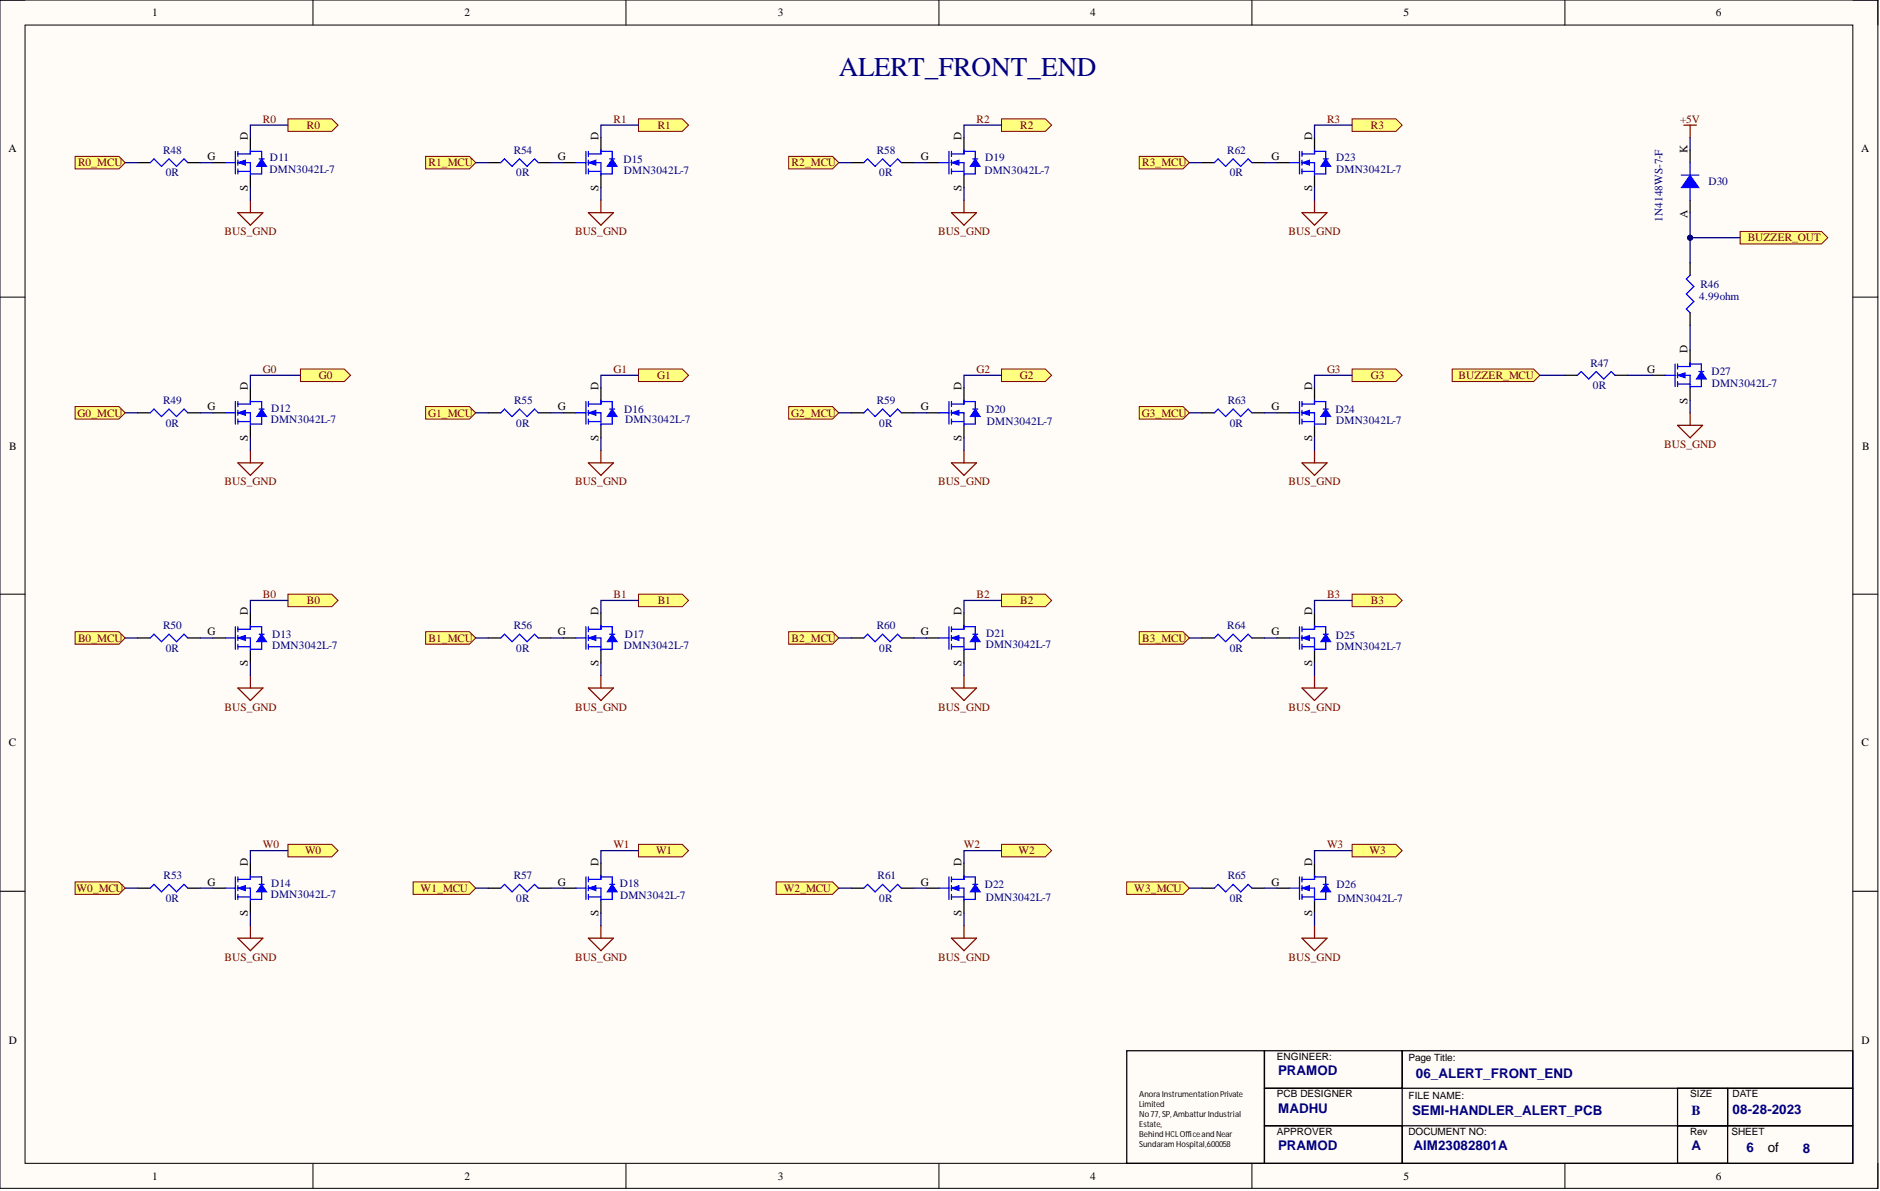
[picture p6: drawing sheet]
<svg xmlns="http://www.w3.org/2000/svg" width="381mm" height="241mm" viewBox="0 0 381 241" stroke-linecap="round" stroke-linejoin="round" font-family="sans-serif">
<defs><g id="words">
<text font-size="5.5" fill="#000080" x="170" y="15.3">ALERT_FRONT_END</text>
<text font-size="2.8" fill="#000080" x="342.8" y="226">B</text>
<g font-size="2.7" fill="#000080">
<text x="259" y="217.9">PRAMOD</text>
<text x="286.9" y="218.4">06_ALERT_FRONT_END</text>
<text x="259" y="225.5">MADHU</text>
<text x="286.2" y="226">SEMI-HANDLER_ALERT_PCB</text>
<text x="351.1" y="225.7">08-28-2023</text>
<text x="259" y="233.1">PRAMOD</text>
<text x="286.4" y="233.1">AIM23082801A</text>
<text x="342.8" y="233.1">A</text>
<text x="353.9" y="233.3">6</text>
<text x="365.3" y="233.6">8</text>
</g>
<text font-size="2.7" x="358.2" y="233.3">of</text>
<g font-size="2.3">
<text x="30.9" y="3.3">1</text>
<text x="94.1" y="3.3">2</text>
<text x="157.6" y="3.3">3</text>
<text x="220.9" y="3.3">4</text>
<text x="284.4" y="3.3">5</text>
<text x="347.8" y="3.3">6</text>
<text x="50.2" y="28.4" transform="rotate(-90 50.2 28.4)">D</text>
<text x="121.3" y="28.4" transform="rotate(-90 121.3 28.4)">D</text>
<text x="194.9" y="28.4" transform="rotate(-90 194.9 28.4)">D</text>
<text x="265.9" y="28.4" transform="rotate(-90 265.9 28.4)">D</text>
<text x="1.7" y="30.8">A</text>
<text x="42" y="32.4">G</text>
<text x="113.1" y="32.4">G</text>
<text x="186.6" y="32.4">G</text>
<text x="257.7" y="32.4">G</text>
<text x="342" y="30.9" transform="rotate(-90 342 30.9)">K</text>
<text x="377.2" y="30.8">A</text>
<text x="50.2" y="38.7" transform="rotate(-90 50.2 38.7)">S</text>
<text x="121.3" y="38.7" transform="rotate(-90 121.3 38.7)">S</text>
<text x="194.9" y="38.7" transform="rotate(-90 194.9 38.7)">S</text>
<text x="265.9" y="38.7" transform="rotate(-90 265.9 38.7)">S</text>
<text x="342" y="44.2" transform="rotate(-90 342 44.2)">A</text>
<text x="342" y="71.5" transform="rotate(-90 342 71.5)">D</text>
<text x="333.8" y="75.5">G</text>
<text x="42" y="83.1">G</text>
<text x="50.2" y="79.1" transform="rotate(-90 50.2 79.1)">D</text>
<text x="113.1" y="83.1">G</text>
<text x="121.3" y="79.1" transform="rotate(-90 121.3 79.1)">D</text>
<text x="186.6" y="83.1">G</text>
<text x="194.9" y="79.1" transform="rotate(-90 194.9 79.1)">D</text>
<text x="257.7" y="83.1">G</text>
<text x="265.9" y="79.1" transform="rotate(-90 265.9 79.1)">D</text>
<text x="342" y="81.8" transform="rotate(-90 342 81.8)">S</text>
<text x="50.2" y="89.4" transform="rotate(-90 50.2 89.4)">S</text>
<text x="121.3" y="89.4" transform="rotate(-90 121.3 89.4)">S</text>
<text x="194.9" y="89.4" transform="rotate(-90 194.9 89.4)">S</text>
<text x="265.9" y="89.4" transform="rotate(-90 265.9 89.4)">S</text>
<text x="1.9" y="91.1">B</text>
<text x="377.4" y="91.1">B</text>
<text x="50.2" y="124.7" transform="rotate(-90 50.2 124.7)">D</text>
<text x="121.3" y="124.7" transform="rotate(-90 121.3 124.7)">D</text>
<text x="194.9" y="124.7" transform="rotate(-90 194.9 124.7)">D</text>
<text x="265.9" y="124.7" transform="rotate(-90 265.9 124.7)">D</text>
<text x="42" y="128.7">G</text>
<text x="113.1" y="128.7">G</text>
<text x="186.6" y="128.7">G</text>
<text x="257.7" y="128.7">G</text>
<text x="50.2" y="135" transform="rotate(-90 50.2 135)">S</text>
<text x="121.3" y="135" transform="rotate(-90 121.3 135)">S</text>
<text x="194.9" y="135" transform="rotate(-90 194.9 135)">S</text>
<text x="265.9" y="135" transform="rotate(-90 265.9 135)">S</text>
<text x="1.8" y="151.2">C</text>
<text x="377.3" y="151.2">C</text>
<text x="42" y="179.4">G</text>
<text x="50.2" y="175.4" transform="rotate(-90 50.2 175.4)">D</text>
<text x="113.1" y="179.4">G</text>
<text x="121.3" y="175.4" transform="rotate(-90 121.3 175.4)">D</text>
<text x="186.6" y="179.4">G</text>
<text x="194.9" y="175.4" transform="rotate(-90 194.9 175.4)">D</text>
<text x="257.7" y="179.4">G</text>
<text x="265.9" y="175.4" transform="rotate(-90 265.9 175.4)">D</text>
<text x="50.2" y="185.7" transform="rotate(-90 50.2 185.7)">S</text>
<text x="121.3" y="185.7" transform="rotate(-90 121.3 185.7)">S</text>
<text x="194.9" y="185.7" transform="rotate(-90 194.9 185.7)">S</text>
<text x="265.9" y="185.7" transform="rotate(-90 265.9 185.7)">S</text>
<text x="1.8" y="211.4">D</text>
<text x="377.3" y="211.4">D</text>
<text x="30.9" y="239">1</text>
<text x="94.1" y="239">2</text>
<text x="157.6" y="239">3</text>
<text x="220.9" y="239">4</text>
<text x="284.4" y="239">5</text>
<text x="347.8" y="239">6</text>
</g>
<g font-size="2.3" fill="#800000">
<text x="53.3" y="24.8">R0</text>
<text x="62.2" y="26.1">R0</text>
<text x="124.3" y="24.8">R1</text>
<text x="133.3" y="26.1">R1</text>
<text x="197.9" y="24.8">R2</text>
<text x="206.8" y="26.1">R2</text>
<text x="268.9" y="24.8">R3</text>
<text x="277.8" y="26.1">R3</text>
<text x="340.5" y="24.8">+5V</text>
<text x="15.8" y="33.7">R0_MCU</text>
<text x="86.9" y="33.7">R1_MCU</text>
<text x="160.4" y="33.7">R2_MCU</text>
<text x="231.5" y="33.7">R3_MCU</text>
<text x="45.5" y="47.7">BUS_GND</text>
<text x="116.5" y="47.7">BUS_GND</text>
<text x="190.1" y="47.7">BUS_GND</text>
<text x="261.2" y="47.7">BUS_GND</text>
<text x="354.2" y="48.9">BUZZER_OUT</text>
<text x="53.3" y="75.5">G0</text>
<text x="64.6" y="76.8">G0</text>
<text x="124.3" y="75.5">G1</text>
<text x="133.2" y="76.8">G1</text>
<text x="197.9" y="75.5">G2</text>
<text x="206.7" y="76.8">G2</text>
<text x="268.9" y="75.5">G3</text>
<text x="277.8" y="76.8">G3</text>
<text x="295.6" y="76.8">BUZZER_MCU</text>
<text x="15.7" y="84.4">G0_MCU</text>
<text x="86.8" y="84.4">G1_MCU</text>
<text x="160.3" y="84.4">G2_MCU</text>
<text x="231.4" y="84.4">G3_MCU</text>
<text x="337.3" y="90.7">BUS_GND</text>
<text x="45.5" y="98.3">BUS_GND</text>
<text x="116.5" y="98.3">BUS_GND</text>
<text x="190.1" y="98.3">BUS_GND</text>
<text x="261.2" y="98.3">BUS_GND</text>
<text x="53.3" y="121.1">B0</text>
<text x="62.2" y="122.4">B0</text>
<text x="124.3" y="121.1">B1</text>
<text x="133.3" y="122.4">B1</text>
<text x="197.9" y="121.1">B2</text>
<text x="206.8" y="122.4">B2</text>
<text x="268.9" y="121.1">B3</text>
<text x="277.8" y="122.4">B3</text>
<text x="15.8" y="130">B0_MCU</text>
<text x="86.9" y="130">B1_MCU</text>
<text x="160.4" y="130">B2_MCU</text>
<text x="231.5" y="130">B3_MCU</text>
<text x="45.5" y="144">BUS_GND</text>
<text x="116.5" y="144">BUS_GND</text>
<text x="190.1" y="144">BUS_GND</text>
<text x="261.2" y="144">BUS_GND</text>
<text x="53.3" y="171.8">W0</text>
<text x="61.8" y="173.1">W0</text>
<text x="124.3" y="171.8">W1</text>
<text x="132.9" y="173.1">W1</text>
<text x="195.4" y="171.8">W2</text>
<text x="206.4" y="173.1">W2</text>
<text x="268.9" y="171.8">W3</text>
<text x="277.6" y="173.1">W3</text>
<text x="15.5" y="180.7">W0_MCU</text>
<text x="85.2" y="180.7">W1_MCU</text>
<text x="158.8" y="180.7">W2_MCU</text>
<text x="229.9" y="180.7">W3_MCU</text>
<text x="45.5" y="194.6">BUS_GND</text>
<text x="116.5" y="194.6">BUS_GND</text>
<text x="190.1" y="194.6">BUS_GND</text>
<text x="261.2" y="194.6">BUS_GND</text>
</g>
<g font-size="2.3" fill="#000080">
<text x="33.1" y="31.2">R48</text>
<text x="33.6" y="35.7">0R</text>
<text x="54.6" y="35">DMN3042L-7</text>
<text x="54.7" y="32.7">D11</text>
<text x="104.1" y="31.2">R54</text>
<text x="104.6" y="35.7">0R</text>
<text x="126.3" y="33">D15</text>
<text x="126.4" y="35.2">DMN3042L-7</text>
<text x="177.7" y="31.2">R58</text>
<text x="178.2" y="35.7">0R</text>
<text x="199.5" y="35.2">DMN3042L-7</text>
<text x="199.7" y="32.7">D19</text>
<text x="248.7" y="31.2">R62</text>
<text x="249.2" y="35.7">0R</text>
<text x="270.8" y="32.7">D23</text>
<text x="270.8" y="35">DMN3042L-7</text>
<text x="346.2" y="37.5">D30</text>
<text x="336.9" y="45" transform="rotate(-90 336.9 45)">1N4148WS-7-F</text>
<text x="344.6" y="58.3">R46</text>
<text x="344.4" y="60.8">4.99ohm</text>
<text x="322.3" y="74.3">R47</text>
<text x="346.8" y="76">D27</text>
<text x="33.1" y="81.9">R49</text>
<text x="55" y="83.4">D12</text>
<text x="104.2" y="81.9">R55</text>
<text x="126.5" y="83.6">D16</text>
<text x="177.7" y="81.9">R59</text>
<text x="199.8" y="83.6">D20</text>
<text x="248.8" y="81.9">R63</text>
<text x="270.6" y="83.6">D24</text>
<text x="322.8" y="78.8">0R</text>
<text x="346.9" y="78.3">DMN3042L-7</text>
<text x="33.6" y="86.4">0R</text>
<text x="54.9" y="85.7">DMN3042L-7</text>
<text x="104.6" y="86.4">0R</text>
<text x="126.7" y="85.7">DMN3042L-7</text>
<text x="178.2" y="86.4">0R</text>
<text x="200" y="86.2">DMN3042L-7</text>
<text x="249.2" y="86.4">0R</text>
<text x="270.8" y="85.9">DMN3042L-7</text>
<text x="33.1" y="127.5">R50</text>
<text x="55.1" y="129.3">D13</text>
<text x="55.1" y="131.5">DMN3042L-7</text>
<text x="104.1" y="127.5">R56</text>
<text x="126.4" y="131.5">DMN3042L-7</text>
<text x="126.6" y="129.3">D17</text>
<text x="177.7" y="127.5">R60</text>
<text x="199.8" y="131.3">DMN3042L-7</text>
<text x="199.8" y="129">D21</text>
<text x="248.7" y="127.5">R64</text>
<text x="270.7" y="129.5">D25</text>
<text x="270.8" y="131.8">DMN3042L-7</text>
<text x="33.6" y="132">0R</text>
<text x="104.6" y="132">0R</text>
<text x="178.2" y="132">0R</text>
<text x="249.2" y="132">0R</text>
<text x="33.2" y="178.2">R53</text>
<text x="55" y="179.7">D14</text>
<text x="104.1" y="178.2">R57</text>
<text x="125.6" y="179.7">D18</text>
<text x="177.9" y="178.2">R61</text>
<text x="199.6" y="179.9">D22</text>
<text x="248.8" y="178.2">R65</text>
<text x="270.9" y="179.9">D26</text>
<text x="33.6" y="182.7">0R</text>
<text x="54.9" y="182">DMN3042L-7</text>
<text x="104.6" y="182.7">0R</text>
<text x="125.7" y="182.2">DMN3042L-7</text>
<text x="178.2" y="182.7">0R</text>
<text x="199.8" y="182.5">DMN3042L-7</text>
<text x="249.2" y="182.7">0R</text>
<text x="271.1" y="182.7">DMN3042L-7</text>
</g>
<g font-size="2">
<text x="258.8" y="214.7">ENGINEER:</text>
<text x="285.4" y="215">Page Title:</text>
<text x="258.8" y="222.3">PCB DESIGNER</text>
<text x="285.4" y="222.6">FILE NAME:</text>
<text x="342.5" y="222.3">SIZE</text>
<text x="351.1" y="222.3">DATE</text>
<text x="258.8" y="229.9">APPROVER</text>
<text x="285.4" y="229.9">DOCUMENT NO:</text>
<text x="342.5" y="229.9">Rev</text>
<text x="350.9" y="229.9">SHEET</text>
</g>
<g font-size="1.7">
<text x="230.9" y="222.3">Anora InstrumentationPrivate</text>
<text x="230.9" y="224.4">Limited</text>
<text x="230.9" y="226.4">No77, SP,AmbatturIndustrial</text>
<text x="230.9" y="228.4">Estate,</text>
<text x="230.9" y="230.5">BehindHCLOfficeandNear</text>
<text x="230.9" y="232.5">SundaramHospital,600058</text>
</g>
</g></defs>
<path d="M0 0h380.6v240.8h-380.6z" fill-rule="evenodd" fill="#fffcf8"/>
<path d="M0 0h380.6v240.8h-380.6z" fill="none" stroke="#000" stroke-width=".2"/>
<path d="M5.1 5.1h370.4v230.6h-370.4z" fill-rule="evenodd" fill="#fffcf8"/>
<g fill="none" stroke="#000" stroke-width=".2">
<path d="M0 0h5.1M5.1 5.1h370.4v230.6h-370.4zM63.4 0v5.1M126.9 0v5.1M190.3 0v5.1M253.7 0v5.1M317.1 0v5.1M375.5 0h5.1v5.1M0 60.2h5.1M375.5 60.2h5.1M0 120.4h5.1M375.5 120.4h5.1"/>
<path d="M0 180.6h5.1M375.5 180.6h5.1M63.4 235.7v5.1M126.9 235.7v5.1M190.3 235.7v5.1M253.7 235.7v5.1M317.1 235.7v5.1M380.6 235.7v5.1"/>
</g>
<path d="M43.1 33h2.6M50.7 27.9v2.5M50.7 35.5v2.5" fill="none" stroke="#000" stroke-width=".25"/>
<path d="M45.7 33h2M47.7 30.7v4.5M48.2 31.2h2.5M48.2 33h2.5v2.5M48.2 34.7h2.5M48.2 30.7v1M48.2 32.4v1.1M48.2 34.2v1" fill="none" stroke="#00f" stroke-width=".25"/>
<path d="M48.2 33l1.5-.6v1.1z" fill="#00f"/>
<path d="M48.2 33l1.5-.6v1.1z" fill="none" stroke="#00f" stroke-width=".2"/>
<path d="M50.7 30.4v.8" fill="none" stroke="#00f" stroke-width=".25"/>
<path d="M53 32.2l1 1.5h-2z" fill-rule="evenodd" fill="#00f"/>
<path d="M53 32.2l1 1.5h-2z" fill="none" stroke="#000bff" stroke-width=".2"/>
<path d="M50.7 30.7h2.3v1.5M52.5 32.2h1M53 33.7v1.5h-2.3M45.7 83.6h2M47.7 81.4v4.5M48.2 81.9h2.5M48.2 83.6h2.5v2.6M48.2 85.4h2.5M48.2 81.4v1M48.2 83.1v1M48.2 84.9v1" fill="none" stroke="#00f" stroke-width=".25"/>
<path d="M50.7 78.6v2.5M43.1 83.6h2.6M50.7 86.2v2.5" fill="none" stroke="#000" stroke-width=".25"/>
<path d="M48.2 83.6l1.5-.5v1z" fill="#00f"/>
<path d="M48.2 83.6l1.5-.5v1z" fill="none" stroke="#00f" stroke-width=".2"/>
<path d="M50.7 81.1v.8" fill="none" stroke="#00f" stroke-width=".25"/>
<path d="M53 82.9l1 1.5h-2z" fill-rule="evenodd" fill="#00f"/>
<path d="M53 82.9l1 1.5h-2z" fill="none" stroke="#000bff" stroke-width=".2"/>
<path d="M50.7 81.4h2.3v1.5M52.5 82.9h1M53 84.4v1.5h-2.3M45.7 129.3h2M47.7 127v4.5M48.2 127.5h2.5M48.2 129.3h2.5v2.5M48.2 131h2.5M48.2 127v1M48.2 128.7v1.1M48.2 130.5v1" fill="none" stroke="#00f" stroke-width=".25"/>
<path d="M43.1 129.3h2.6M50.7 124.2v2.5M50.7 131.8v2.5" fill="none" stroke="#000" stroke-width=".25"/>
<path d="M48.2 129.3l1.5-.6v1.1z" fill="#00f"/>
<path d="M48.2 129.3l1.5-.6v1.1z" fill="none" stroke="#00f" stroke-width=".2"/>
<path d="M50.7 126.7v.8" fill="none" stroke="#00f" stroke-width=".25"/>
<path d="M53 128.5l1 1.5h-2z" fill-rule="evenodd" fill="#00f"/>
<path d="M53 128.5l1 1.5h-2z" fill="none" stroke="#000bff" stroke-width=".2"/>
<path d="M50.7 127h2.3v1.5M52.5 128.5h1M53 130v1.5h-2.3M45.7 179.9h2M47.7 177.7v4.5M48.2 178.2h2.5M48.2 179.9h2.5v2.6M48.2 177.7v1M48.2 179.4v1M48.2 181.7h2.5M48.2 181.2v1" fill="none" stroke="#00f" stroke-width=".25"/>
<path d="M43.1 179.9h2.6M50.7 174.9v2.5M50.7 182.5v2.5" fill="none" stroke="#000" stroke-width=".25"/>
<path d="M48.2 179.9l1.5-.5v1z" fill="#00f"/>
<path d="M48.2 179.9l1.5-.5v1z" fill="none" stroke="#00f" stroke-width=".2"/>
<path d="M50.7 177.4v.8" fill="none" stroke="#00f" stroke-width=".25"/>
<path d="M53 179.2l1 1.5h-2z" fill-rule="evenodd" fill="#00f"/>
<path d="M53 179.2l1 1.5h-2z" fill="none" stroke="#000bff" stroke-width=".2"/>
<path d="M116.7 33h2M118.7 30.7v4.5M119.2 31.2h2.6M119.2 33h2.6v2.5M119.2 34.7h2.6M119.2 30.7v1M119.2 32.4v1.1M119.2 34.2v1M50.7 177.7h2.3v1.5M52.5 179.2h1M53 180.7v1.5h-2.3" fill="none" stroke="#00f" stroke-width=".25"/>
<path d="M114.2 33h2.5M121.8 27.9v2.5M121.8 35.5v2.5" fill="none" stroke="#000" stroke-width=".25"/>
<path d="M119.2 33l1.6-.6v1.1z" fill="#00f"/>
<path d="M119.2 33l1.6-.6v1.1z" fill="none" stroke="#00f" stroke-width=".2"/>
<path d="M121.8 30.4v.8" fill="none" stroke="#00f" stroke-width=".25"/>
<path d="M124.1 32.2l1 1.5h-2z" fill-rule="evenodd" fill="#00f"/>
<path d="M124.1 32.2l1 1.5h-2z" fill="none" stroke="#000bff" stroke-width=".2"/>
<path d="M121.8 30.7h2.3v1.5M123.6 32.2h1M124.1 33.7v1.5h-2.3M116.7 83.6h2M118.7 81.4v4.5M119.2 81.9h2.6M119.2 83.6h2.6v2.6M119.2 85.4h2.6M119.2 81.4v1M119.2 83.1v1M119.2 84.9v1" fill="none" stroke="#00f" stroke-width=".25"/>
<path d="M121.8 78.6v2.5M114.2 83.6h2.5M121.8 86.2v2.5" fill="none" stroke="#000" stroke-width=".25"/>
<path d="M119.2 83.6l1.6-.5v1z" fill="#00f"/>
<path d="M119.2 83.6l1.6-.5v1z" fill="none" stroke="#00f" stroke-width=".2"/>
<path d="M121.8 81.1v.8" fill="none" stroke="#00f" stroke-width=".25"/>
<path d="M124.1 82.9l1 1.5h-2z" fill-rule="evenodd" fill="#00f"/>
<path d="M124.1 82.9l1 1.5h-2z" fill="none" stroke="#000bff" stroke-width=".2"/>
<path d="M121.8 81.4h2.3v1.5M123.6 82.9h1M124.1 84.4v1.5h-2.3M116.7 129.3h2M118.7 127v4.5M119.2 127.5h2.6M119.2 129.3h2.6v2.5M119.2 131h2.6M119.2 127v1M119.2 128.7v1.1M119.2 130.5v1" fill="none" stroke="#00f" stroke-width=".25"/>
<path d="M114.2 129.3h2.5M121.8 124.2v2.5M121.8 131.8v2.5" fill="none" stroke="#000" stroke-width=".25"/>
<path d="M119.2 129.3l1.6-.6v1.1z" fill="#00f"/>
<path d="M119.2 129.3l1.6-.6v1.1z" fill="none" stroke="#00f" stroke-width=".2"/>
<path d="M121.8 126.7v.8" fill="none" stroke="#00f" stroke-width=".25"/>
<path d="M124.1 128.5l1 1.5h-2z" fill-rule="evenodd" fill="#00f"/>
<path d="M124.1 128.5l1 1.5h-2z" fill="none" stroke="#000bff" stroke-width=".2"/>
<path d="M121.8 127h2.3v1.5M123.6 128.5h1M124.1 130v1.5h-2.3M116.7 179.9h2M118.7 177.7v4.5M119.2 178.2h2.6M119.2 179.9h2.6v2.6M119.2 177.7v1M119.2 179.4v1M119.2 181.7h2.6M119.2 181.2v1" fill="none" stroke="#00f" stroke-width=".25"/>
<path d="M114.2 179.9h2.5M121.8 174.9v2.5M121.8 182.5v2.5" fill="none" stroke="#000" stroke-width=".25"/>
<path d="M119.2 179.9l1.6-.5v1z" fill="#00f"/>
<path d="M119.2 179.9l1.6-.5v1z" fill="none" stroke="#00f" stroke-width=".2"/>
<path d="M121.8 177.4v.8" fill="none" stroke="#00f" stroke-width=".25"/>
<path d="M124.1 179.2l1 1.5h-2z" fill-rule="evenodd" fill="#00f"/>
<path d="M124.1 179.2l1 1.5h-2z" fill="none" stroke="#000bff" stroke-width=".2"/>
<path d="M190.3 33h2M192.3 30.7v4.5M192.8 31.2h2.6M192.8 33h2.6v2.5M192.8 34.7h2.6M192.8 30.7v1M192.8 32.4v1.1M192.8 34.2v1M121.8 177.7h2.3v1.5M123.6 179.2h1M124.1 180.7v1.5h-2.3" fill="none" stroke="#00f" stroke-width=".25"/>
<path d="M187.7 33h2.6M195.4 27.9v2.5M195.4 35.5v2.5" fill="none" stroke="#000" stroke-width=".25"/>
<path d="M192.8 33l1.5-.6v1.1z" fill="#00f"/>
<path d="M192.8 33l1.5-.6v1.1z" fill="none" stroke="#00f" stroke-width=".2"/>
<path d="M195.4 30.4v.8" fill="none" stroke="#00f" stroke-width=".25"/>
<path d="M197.6 32.2l1.1 1.5h-2.1z" fill-rule="evenodd" fill="#00f"/>
<path d="M197.6 32.2l1.1 1.5h-2.1z" fill="none" stroke="#000bff" stroke-width=".2"/>
<path d="M195.4 30.7h2.2v1.5M197.1 32.2h1M197.6 33.7v1.5h-2.2M190.3 83.6h2M192.3 81.4v4.5M192.8 81.9h2.6M192.8 83.6h2.6v2.6M192.8 85.4h2.6M192.8 81.4v1M192.8 83.1v1M192.8 84.9v1" fill="none" stroke="#00f" stroke-width=".25"/>
<path d="M195.4 78.6v2.5M187.7 83.6h2.6M195.4 86.2v2.5" fill="none" stroke="#000" stroke-width=".25"/>
<path d="M192.8 83.6l1.5-.5v1z" fill="#00f"/>
<path d="M192.8 83.6l1.5-.5v1z" fill="none" stroke="#00f" stroke-width=".2"/>
<path d="M195.4 81.1v.8" fill="none" stroke="#00f" stroke-width=".25"/>
<path d="M197.6 82.9l1.1 1.5h-2.1z" fill-rule="evenodd" fill="#00f"/>
<path d="M197.6 82.9l1.1 1.5h-2.1z" fill="none" stroke="#000bff" stroke-width=".2"/>
<path d="M195.4 81.4h2.2v1.5M197.1 82.9h1M197.6 84.4v1.5h-2.2M190.3 129.3h2M192.3 127v4.5M192.8 127.5h2.6M192.8 129.3h2.6v2.5M192.8 131h2.6M192.8 127v1M192.8 128.7v1.1M192.8 130.5v1" fill="none" stroke="#00f" stroke-width=".25"/>
<path d="M187.7 129.3h2.6M195.4 124.2v2.5M195.4 131.8v2.5" fill="none" stroke="#000" stroke-width=".25"/>
<path d="M192.8 129.3l1.5-.6v1.1z" fill="#00f"/>
<path d="M192.8 129.3l1.5-.6v1.1z" fill="none" stroke="#00f" stroke-width=".2"/>
<path d="M195.4 126.7v.8" fill="none" stroke="#00f" stroke-width=".25"/>
<path d="M197.6 128.5l1.1 1.5h-2.1z" fill-rule="evenodd" fill="#00f"/>
<path d="M197.6 128.5l1.1 1.5h-2.1z" fill="none" stroke="#000bff" stroke-width=".2"/>
<path d="M195.4 127h2.2v1.5M197.1 128.5h1M197.6 130v1.5h-2.2M190.3 179.9h2M192.3 177.7v4.5M192.8 178.2h2.6M192.8 179.9h2.6v2.6M192.8 177.7v1M192.8 179.4v1M192.8 181.7h2.6M192.8 181.2v1" fill="none" stroke="#00f" stroke-width=".25"/>
<path d="M187.7 179.9h2.6M195.4 174.9v2.5M195.4 182.5v2.5" fill="none" stroke="#000" stroke-width=".25"/>
<path d="M192.8 179.9l1.5-.5v1z" fill="#00f"/>
<path d="M192.8 179.9l1.5-.5v1z" fill="none" stroke="#00f" stroke-width=".2"/>
<path d="M195.4 177.4v.8" fill="none" stroke="#00f" stroke-width=".25"/>
<path d="M197.6 179.2l1.1 1.5h-2.1z" fill-rule="evenodd" fill="#00f"/>
<path d="M197.6 179.2l1.1 1.5h-2.1z" fill="none" stroke="#000bff" stroke-width=".2"/>
<path d="M261.3 33h2.1M263.4 30.7v4.5M263.9 31.2h2.5M263.9 33h2.5v2.5M263.9 34.7h2.5M263.9 30.7v1M263.9 32.4v1.1M263.9 34.2v1M195.4 177.7h2.2v1.5M197.1 179.2h1M197.6 180.7v1.5h-2.2" fill="none" stroke="#00f" stroke-width=".25"/>
<g fill="none" stroke="#800000" stroke-width=".25">
<path d="M48.2 43.1h5.1l-2.6 2.5zM50.7 40.6v2.5M119.2 43.1h5.1l-2.5 2.5zM121.8 40.6v2.5M192.8 43.1h5.1l-2.5 2.5zM195.4 40.6v2.5M48.2 93.8h5.1l-2.6 2.5zM50.7 91.2v2.6M119.2 93.8h5.1l-2.5 2.5zM121.8 91.2v2.6M192.8 93.8h5.1l-2.5 2.5zM195.4 91.2v2.6"/>
<path d="M48.2 139.4h5.1l-2.6 2.5zM50.7 136.9v2.5M119.2 139.4h5.1l-2.5 2.5zM121.8 136.9v2.5M192.8 139.4h5.1l-2.5 2.5zM195.4 136.9v2.5M48.2 190.1h5.1l-2.6 2.5zM50.7 187.5v2.6M119.2 190.1h5.1l-2.5 2.5zM121.8 187.5v2.6M192.8 190.1h5.1l-2.5 2.5zM195.4 187.5v2.6"/>
</g>
<path d="M258.8 33h2.5M266.4 27.9v2.5M266.4 35.5v2.5" fill="none" stroke="#000" stroke-width=".25"/>
<path d="M263.9 33l1.5-.6v1.1z" fill="#00f"/>
<path d="M263.9 33l1.5-.6v1.1z" fill="none" stroke="#00f" stroke-width=".2"/>
<path d="M266.4 30.4v.8" fill="none" stroke="#00f" stroke-width=".25"/>
<path d="M268.7 32.2l1 1.5h-2z" fill-rule="evenodd" fill="#00f"/>
<path d="M268.7 32.2l1 1.5h-2z" fill="none" stroke="#000bff" stroke-width=".2"/>
<path d="M266.4 30.7h2.3v1.5M268.2 32.2h1M268.7 33.7v1.5h-2.3M261.3 83.6h2.1M263.4 81.4v4.5M263.9 81.9h2.5M263.9 83.6h2.5v2.6M263.9 85.4h2.5M263.9 81.4v1M263.9 83.1v1M263.9 84.9v1" fill="none" stroke="#00f" stroke-width=".25"/>
<path d="M266.4 78.6v2.5M258.8 83.6h2.5M266.4 86.2v2.5" fill="none" stroke="#000" stroke-width=".25"/>
<path d="M263.9 83.6l1.5-.5v1z" fill="#00f"/>
<path d="M263.9 83.6l1.5-.5v1z" fill="none" stroke="#00f" stroke-width=".2"/>
<path d="M266.4 81.1v.8" fill="none" stroke="#00f" stroke-width=".25"/>
<path d="M268.7 82.9l1 1.5h-2z" fill-rule="evenodd" fill="#00f"/>
<path d="M268.7 82.9l1 1.5h-2z" fill="none" stroke="#000bff" stroke-width=".2"/>
<path d="M266.4 81.4h2.3v1.5M268.2 82.9h1M268.7 84.4v1.5h-2.3M261.3 129.3h2.1M263.4 127v4.5M263.9 127.5h2.5M263.9 129.3h2.5v2.5M263.9 131h2.5M263.9 127v1M263.9 128.7v1.1M263.9 130.5v1" fill="none" stroke="#00f" stroke-width=".25"/>
<path d="M258.8 129.3h2.5M266.4 124.2v2.5M266.4 131.8v2.5" fill="none" stroke="#000" stroke-width=".25"/>
<path d="M263.9 129.3l1.5-.6v1.1z" fill="#00f"/>
<path d="M263.9 129.3l1.5-.6v1.1z" fill="none" stroke="#00f" stroke-width=".2"/>
<path d="M266.4 126.7v.8" fill="none" stroke="#00f" stroke-width=".25"/>
<path d="M268.7 128.5l1 1.5h-2z" fill-rule="evenodd" fill="#00f"/>
<path d="M268.7 128.5l1 1.5h-2z" fill="none" stroke="#000bff" stroke-width=".2"/>
<path d="M266.4 127h2.3v1.5M268.2 128.5h1M268.7 130v1.5h-2.3M261.3 179.9h2.1M263.4 177.7v4.5M263.9 178.2h2.5M263.9 179.9h2.5v2.6M263.9 177.7v1M263.9 179.4v1M263.9 181.7h2.5M263.9 181.2v1" fill="none" stroke="#00f" stroke-width=".25"/>
<path d="M258.8 179.9h2.5M266.4 174.9v2.5M266.4 182.5v2.5" fill="none" stroke="#000" stroke-width=".25"/>
<path d="M263.9 179.9l1.5-.5v1z" fill="#00f"/>
<path d="M263.9 179.9l1.5-.5v1z" fill="none" stroke="#00f" stroke-width=".2"/>
<path d="M266.4 177.4v.8" fill="none" stroke="#00f" stroke-width=".25"/>
<path d="M268.7 179.2l1 1.5h-2z" fill-rule="evenodd" fill="#00f"/>
<path d="M268.7 179.2l1 1.5h-2z" fill="none" stroke="#000bff" stroke-width=".2"/>
<path d="M266.4 177.7h2.3v1.5M268.2 179.2h1M268.7 180.7v1.5h-2.3" fill="none" stroke="#00f" stroke-width=".25"/>
<path d="M263.9 43.1h5l-2.5 2.5zM266.4 40.6v2.5M263.9 93.8h5l-2.5 2.5zM266.4 91.2v2.6M263.9 139.4h5l-2.5 2.5zM266.4 136.9v2.5M263.9 190.1h5l-2.5 2.5zM266.4 187.5v2.6" fill="none" stroke="#800000" stroke-width=".25"/>
<path d="M58.4 24.1h8.8l1.3 1.3-1.3 1.2h-8.8z" fill-rule="evenodd" fill="#ffff80"/>
<path d="M58.4 24.1h8.8l1.3 1.3-1.3 1.2h-8.8z" fill="none" stroke="#800000" stroke-width=".2"/>
<path d="M60.9 74.8h8.9l1.2 1.2-1.2 1.3h-8.9z" fill-rule="evenodd" fill="#ffff80"/>
<path d="M60.9 74.8h8.9l1.2 1.2-1.2 1.3h-8.9z" fill="none" stroke="#800000" stroke-width=".2"/>
<path d="M58.4 120.4h8.8l1.3 1.3-1.3 1.2h-8.8z" fill-rule="evenodd" fill="#ffff80"/>
<path d="M58.4 120.4h8.8l1.3 1.3-1.3 1.2h-8.8z" fill="none" stroke="#800000" stroke-width=".2"/>
<path d="M58.4 171.1h8.8l1.3 1.2-1.3 1.3h-8.8z" fill-rule="evenodd" fill="#ffff80"/>
<path d="M58.4 171.1h8.8l1.3 1.2-1.3 1.3h-8.8z" fill="none" stroke="#800000" stroke-width=".2"/>
<path d="M129.4 24.1h8.9l1.2 1.3-1.2 1.2h-8.9z" fill-rule="evenodd" fill="#ffff80"/>
<path d="M129.4 24.1h8.9l1.2 1.3-1.2 1.2h-8.9z" fill="none" stroke="#800000" stroke-width=".2"/>
<path d="M129.4 74.8h8.9l1.2 1.2-1.2 1.3h-8.9z" fill-rule="evenodd" fill="#ffff80"/>
<path d="M129.4 74.8h8.9l1.2 1.2-1.2 1.3h-8.9z" fill="none" stroke="#800000" stroke-width=".2"/>
<path d="M129.4 120.4h8.9l1.2 1.3-1.2 1.2h-8.9z" fill-rule="evenodd" fill="#ffff80"/>
<path d="M129.4 120.4h8.9l1.2 1.3-1.2 1.2h-8.9z" fill="none" stroke="#800000" stroke-width=".2"/>
<path d="M129.4 171.1h8.9l1.2 1.2-1.2 1.3h-8.9z" fill-rule="evenodd" fill="#ffff80"/>
<path d="M129.4 171.1h8.9l1.2 1.2-1.2 1.3h-8.9z" fill="none" stroke="#800000" stroke-width=".2"/>
<path d="M203 24.1h8.9l1.2 1.3-1.2 1.2h-8.9z" fill-rule="evenodd" fill="#ffff80"/>
<path d="M203 24.1h8.9l1.2 1.3-1.2 1.2h-8.9z" fill="none" stroke="#800000" stroke-width=".2"/>
<path d="M203 74.8h8.9l1.2 1.2-1.2 1.3h-8.9z" fill-rule="evenodd" fill="#ffff80"/>
<path d="M203 74.8h8.9l1.2 1.2-1.2 1.3h-8.9z" fill="none" stroke="#800000" stroke-width=".2"/>
<path d="M203 120.4h8.9l1.2 1.3-1.2 1.2h-8.9z" fill-rule="evenodd" fill="#ffff80"/>
<path d="M203 120.4h8.9l1.2 1.3-1.2 1.2h-8.9z" fill="none" stroke="#800000" stroke-width=".2"/>
<path d="M203 171.1h8.9l1.2 1.2-1.2 1.3h-8.9z" fill-rule="evenodd" fill="#ffff80"/>
<path d="M203 171.1h8.9l1.2 1.2-1.2 1.3h-8.9z" fill="none" stroke="#800000" stroke-width=".2"/>
<path d="M274 24.1h8.9l1.3 1.3-1.3 1.2h-8.9z" fill-rule="evenodd" fill="#ffff80"/>
<path d="M274 24.1h8.9l1.3 1.3-1.3 1.2h-8.9z" fill="none" stroke="#800000" stroke-width=".2"/>
<path d="M274 74.8h8.9l1.3 1.2-1.3 1.3h-8.9z" fill-rule="evenodd" fill="#ffff80"/>
<path d="M274 74.8h8.9l1.3 1.2-1.3 1.3h-8.9z" fill="none" stroke="#800000" stroke-width=".2"/>
<path d="M274 120.4h8.9l1.3 1.3-1.3 1.2h-8.9z" fill-rule="evenodd" fill="#ffff80"/>
<path d="M274 120.4h8.9l1.3 1.3-1.3 1.2h-8.9z" fill="none" stroke="#800000" stroke-width=".2"/>
<path d="M274 171.1h8.9l1.3 1.2-1.3 1.3h-8.9z" fill-rule="evenodd" fill="#ffff80"/>
<path d="M274 171.1h8.9l1.3 1.2-1.3 1.3h-8.9z" fill="none" stroke="#800000" stroke-width=".2"/>
<path d="M341.2 25.4h2.6M342.5 25.4v2.5" fill="none" stroke="#800000" stroke-width=".25"/>
<path d="M334.9 76h2.5M342.5 71v2.5M342.5 78.6v2.5" fill="none" stroke="#000" stroke-width=".25"/>
<path d="M337.4 76h2.1M339.5 73.8v4.5M340 74.3h2.5M340 76h2.5v2.6M340 77.8h2.5M340 73.8v1M340 75.5v1M340 77.3v1" fill="none" stroke="#00f" stroke-width=".25"/>
<path d="M340 76l1.5-.5v1z" fill="#00f"/>
<path d="M340 76l1.5-.5v1z" fill="none" stroke="#00f" stroke-width=".2"/>
<path d="M342.5 73.5v.8" fill="none" stroke="#00f" stroke-width=".25"/>
<path d="M344.8 75.3l1 1.5h-2z" fill-rule="evenodd" fill="#00f"/>
<path d="M344.8 75.3l1 1.5h-2z" fill="none" stroke="#000bff" stroke-width=".2"/>
<path d="M342.5 73.8h2.3v1.5M344.3 75.3h1M344.8 76.8v1.5h-2.3" fill="none" stroke="#00f" stroke-width=".25"/>
<path d="M342.5 30.4v2.6M342.5 40.6v2.5M342.5 53.2v2.6M317.1 76h2.6M327.3 76h2.5M342.5 63.4v2.5" fill="none" stroke="#000" stroke-width=".25"/>
<path d="M340.7 35.5h3.6M342.5 33v7.6M342.5 55.8l-.7 .7 1.5 1.5-1.5 1.6 1.5 1.5-1.5 1.5 .7 .8M319.7 76l.7-.7 1.6 1.5 1.5-1.5 1.5 1.5 1.5-1.5 .8 .7" fill="none" stroke="#000bff" stroke-width=".25"/>
<path d="M342.5 35.5l1.8 2.5h-3.6z" fill-rule="evenodd" fill="#00f"/>
<path d="M342.5 35.5l1.8 2.5h-3.6z" fill="none" stroke="#000bff" stroke-width=".2"/>
<path d="M15.2 178.7h8.9l1.3 1.2-1.3 1.3h-8.9z" fill-rule="evenodd" fill="#ffff80"/>
<path d="M15.2 178.7h8.9l1.3 1.2-1.3 1.3h-8.9z" fill="none" stroke="#800000" stroke-width=".2"/>
<path d="M83.7 178.7h11.4l1.3 1.2-1.3 1.3h-11.4z" fill-rule="evenodd" fill="#ffff80"/>
<path d="M83.7 178.7h11.4l1.3 1.2-1.3 1.3h-11.4z" fill="none" stroke="#800000" stroke-width=".2"/>
<path d="M157.3 178.7h11.4l1.3 1.2-1.3 1.3h-11.4z" fill-rule="evenodd" fill="#ffff80"/>
<path d="M157.3 178.7h11.4l1.3 1.2-1.3 1.3h-11.4z" fill="none" stroke="#800000" stroke-width=".2"/>
<path d="M228.3 178.7h11.5l1.2 1.2-1.2 1.3h-11.5z" fill-rule="evenodd" fill="#ffff80"/>
<path d="M228.3 178.7h11.5l1.2 1.2-1.2 1.3h-11.5z" fill="none" stroke="#800000" stroke-width=".2"/>
<path d="M15.2 31.7h8.9l1.3 1.3-1.3 1.2h-8.9z" fill-rule="evenodd" fill="#ffff80"/>
<path d="M15.2 31.7h8.9l1.3 1.3-1.3 1.2h-8.9z" fill="none" stroke="#800000" stroke-width=".2"/>
<path d="M15.2 82.4h8.9l1.3 1.2-1.3 1.3h-8.9z" fill-rule="evenodd" fill="#ffff80"/>
<path d="M15.2 82.4h8.9l1.3 1.2-1.3 1.3h-8.9z" fill="none" stroke="#800000" stroke-width=".2"/>
<path d="M86.3 128h8.8l1.3 1.3-1.3 1.2h-8.8z" fill-rule="evenodd" fill="#ffff80"/>
<path d="M86.3 128h8.8l1.3 1.3-1.3 1.2h-8.8z" fill="none" stroke="#800000" stroke-width=".2"/>
<path d="M86.3 82.4h8.8l1.3 1.2-1.3 1.3h-8.8z" fill-rule="evenodd" fill="#ffff80"/>
<path d="M86.3 82.4h8.8l1.3 1.2-1.3 1.3h-8.8z" fill="none" stroke="#800000" stroke-width=".2"/>
<path d="M86.3 31.7h8.8l1.3 1.3-1.3 1.2h-8.8z" fill-rule="evenodd" fill="#ffff80"/>
<path d="M86.3 31.7h8.8l1.3 1.3-1.3 1.2h-8.8z" fill="none" stroke="#800000" stroke-width=".2"/>
<path d="M15.2 128h8.9l1.3 1.3-1.3 1.2h-8.9z" fill-rule="evenodd" fill="#ffff80"/>
<path d="M15.2 128h8.9l1.3 1.3-1.3 1.2h-8.9z" fill="none" stroke="#800000" stroke-width=".2"/>
<path d="M230.9 128h8.9l1.2 1.3-1.2 1.2h-8.9z" fill-rule="evenodd" fill="#ffff80"/>
<path d="M230.9 128h8.9l1.2 1.3-1.2 1.2h-8.9z" fill="none" stroke="#800000" stroke-width=".2"/>
<path d="M230.9 82.4h8.9l1.2 1.2-1.2 1.3h-8.9z" fill-rule="evenodd" fill="#ffff80"/>
<path d="M230.9 82.4h8.9l1.2 1.2-1.2 1.3h-8.9z" fill="none" stroke="#800000" stroke-width=".2"/>
<path d="M230.9 31.7h8.9l1.2 1.3-1.2 1.2h-8.9z" fill-rule="evenodd" fill="#ffff80"/>
<path d="M230.9 31.7h8.9l1.2 1.3-1.2 1.2h-8.9z" fill="none" stroke="#800000" stroke-width=".2"/>
<path d="M159.8 128h8.9l1.3 1.3-1.3 1.2h-8.9z" fill-rule="evenodd" fill="#ffff80"/>
<path d="M159.8 128h8.9l1.3 1.3-1.3 1.2h-8.9z" fill="none" stroke="#800000" stroke-width=".2"/>
<path d="M159.8 82.4h8.9l1.3 1.2-1.3 1.3h-8.9z" fill-rule="evenodd" fill="#ffff80"/>
<path d="M159.8 82.4h8.9l1.3 1.2-1.3 1.3h-8.9z" fill="none" stroke="#800000" stroke-width=".2"/>
<path d="M159.8 31.7h8.9l1.3 1.3-1.3 1.2h-8.9z" fill-rule="evenodd" fill="#ffff80"/>
<path d="M159.8 31.7h8.9l1.3 1.3-1.3 1.2h-8.9z" fill="none" stroke="#800000" stroke-width=".2"/>
<path d="M294.3 74.8h16.5l1.3 1.2-1.3 1.3h-16.5z" fill-rule="evenodd" fill="#ffff80"/>
<path d="M294.3 74.8h16.5l1.3 1.2-1.3 1.3h-16.5z" fill="none" stroke="#800000" stroke-width=".2"/>
<path d="M352.7 46.9h16.5l1.2 1.3-1.2 1.2h-16.5z" fill-rule="evenodd" fill="#ffff80"/>
<path d="M352.7 46.9h16.5l1.2 1.3-1.2 1.2h-16.5z" fill="none" stroke="#800000" stroke-width=".2"/>
<path d="M340 86.2h5l-2.5 2.5zM342.5 83.6v2.6" fill="none" stroke="#800000" stroke-width=".25"/>
<g fill="none" stroke="#000" stroke-width=".25">
<path d="M27.9 33h2.5M38.1 33h2.5M98.9 33h2.6M109.1 33h2.5M172.5 33h2.6M182.7 33h2.5M243.6 33h2.5M253.7 33h2.6M27.9 83.6h2.5M38.1 83.6h2.5M98.9 83.6h2.6M109.1 83.6h2.5"/>
<path d="M172.5 83.6h2.6M182.7 83.6h2.5M243.6 83.6h2.5M253.7 83.6h2.6M27.9 129.3h2.5M38.1 129.3h2.5M98.9 129.3h2.6M109.1 129.3h2.5M172.5 129.3h2.6M182.7 129.3h2.5M243.6 129.3h2.5M253.7 129.3h2.6"/>
<path d="M27.9 179.9h2.5M38.1 179.9h2.5M98.9 179.9h2.6M109.1 179.9h2.5M172.5 179.9h2.6M182.7 179.9h2.5M243.6 179.9h2.5M253.7 179.9h2.6"/>
</g>
<g fill="none" stroke="#000bff" stroke-width=".25">
<path d="M30.4 33l.8-.8 1.5 1.5 1.6-1.5 1.5 1.5 1.5-1.5 .8 .8M101.5 33l.7-.8 1.6 1.5 1.5-1.5 1.5 1.5 1.5-1.5 .8 .8M175.1 33l.7-.8 1.5 1.5 1.6-1.5 1.5 1.5 1.5-1.5 .8 .8M246.1 33l.8-.8 1.5 1.5 1.5-1.5 1.5 1.5 1.6-1.5 .7 .8M30.4 83.6l.8-.7 1.5 1.5 1.6-1.5 1.5 1.5 1.5-1.5 .8 .7M101.5 83.6l.7-.7 1.6 1.5 1.5-1.5 1.5 1.5 1.5-1.5 .8 .7M175.1 83.6l.7-.7 1.5 1.5 1.6-1.5 1.5 1.5 1.5-1.5 .8 .7M246.1 83.6l.8-.7 1.5 1.5 1.5-1.5 1.5 1.5 1.6-1.5 .7 .7M30.4 129.3l.8-.8 1.5 1.5 1.6-1.5 1.5 1.5 1.5-1.5 .8 .8M101.5 129.3l.7-.8 1.6 1.5 1.5-1.5 1.5 1.5 1.5-1.5 .8 .8M175.1 129.3l.7-.8 1.5 1.5 1.6-1.5 1.5 1.5 1.5-1.5 .8 .8M246.1 129.3l.8-.8 1.5 1.5 1.5-1.5 1.5 1.5 1.6-1.5 .7 .8"/>
<path d="M30.4 179.9l.8-.7 1.5 1.5 1.6-1.5 1.5 1.5 1.5-1.5 .8 .7M101.5 179.9l.7-.7 1.6 1.5 1.5-1.5 1.5 1.5 1.5-1.5 .8 .7M175.1 179.9l.7-.7 1.5 1.5 1.6-1.5 1.5 1.5 1.5-1.5 .8 .7M246.1 179.9l.8-.7 1.5 1.5 1.5-1.5 1.5 1.5 1.6-1.5 .7 .7"/>
</g>
<g fill="none" stroke="#000080" stroke-width=".25">
<path d="M25.4 33h2.5M96.4 33h2.5M121.8 38v2.6M129.4 25.4h-7.6v2.5M170 33h2.5M195.4 38v2.6M203 25.4h-7.6v2.5M241 33h2.6M266.4 38v2.6M274 25.4h-7.6v2.5M342.5 27.9v2.5M342.5 48.2h10.2"/>
<path d="M129.4 76h-7.6v2.6M203 76h-7.6v2.6M274 76h-7.6v2.6M312.1 76h5M329.8 76h5.1M342.5 65.9v5.1M25.4 83.6h2.5M50.7 88.7v2.5M96.4 83.6h2.5M121.8 88.7v2.5M170 83.6h2.5M195.4 88.7v2.5"/>
<path d="M241 83.6h2.6M266.4 88.7v2.5M342.5 81.1v2.5M25.4 129.3h2.5M50.7 134.3v2.6M96.4 129.3h2.5M121.8 134.3v2.6M129.4 121.7h-7.6v2.5M170 129.3h2.5M195.4 134.3v2.6M203 121.7h-7.6v2.5M241 129.3h2.6"/>
<path d="M266.4 134.3v2.6M274 121.7h-7.6v2.5M25.4 179.9h2.5M58.4 172.3h-7.7v2.6M96.4 179.9h2.5M129.4 172.3h-7.6v2.6M170 179.9h2.5M203 172.3h-7.6v2.6M241 179.9h2.6M274 172.3h-7.6v2.6M50.7 185v2.5M121.8 185v2.5"/>
<path d="M195.4 185v2.5M266.4 185v2.5"/>
</g>
<circle cx="342.5" cy="48.2" r=".51" fill="#000080"/>
<circle cx="342.5" cy="48.2" r=".51" fill="none" stroke="#000080" stroke-width=".2"/>
<path d="M342.5 43.1v10.1" fill="none" stroke="#000080" stroke-width=".25"/>
<circle cx="342.5" cy="48.2" r=".51" fill="#000080"/>
<circle cx="342.5" cy="48.2" r=".51" fill="none" stroke="#000080" stroke-width=".2"/>
<g fill="none" stroke="#000080" stroke-width=".25">
<path d="M40.6 33h2.5M50.7 38v2.6M58.4 25.4h-7.7v2.5M111.6 33h2.6M185.2 33h2.5M256.3 33h2.5M60.9 76h-10.2v2.6M40.6 83.6h2.5M111.6 83.6h2.6M185.2 83.6h2.5M256.3 83.6h2.5M40.6 129.3h2.5"/>
<path d="M58.4 121.7h-7.7v2.5M111.6 129.3h2.6M185.2 129.3h2.5M256.3 129.3h2.5M40.6 179.9h2.5M111.6 179.9h2.6M185.2 179.9h2.5M256.3 179.9h2.5"/>
</g>
<path d="M228.3 212.9h28v22.8h-28zM256.3 212.9h27.9v7.6h-27.9zM284.2 212.9h91.3v7.6h-91.3zM256.3 220.5h27.9v7.6h-27.9zM256.3 228.1h27.9v7.6h-27.9zM284.2 228.1h91.3v7.6h-91.3zM340 228.1h10.1v7.6h-10.1zM340 220.5h10.1v7.6h-10.1zM350.1 220.5h25.4v7.6h-25.4z" fill="none" stroke="#000" stroke-width=".25"/>
<use href="#words"/>
</svg>
